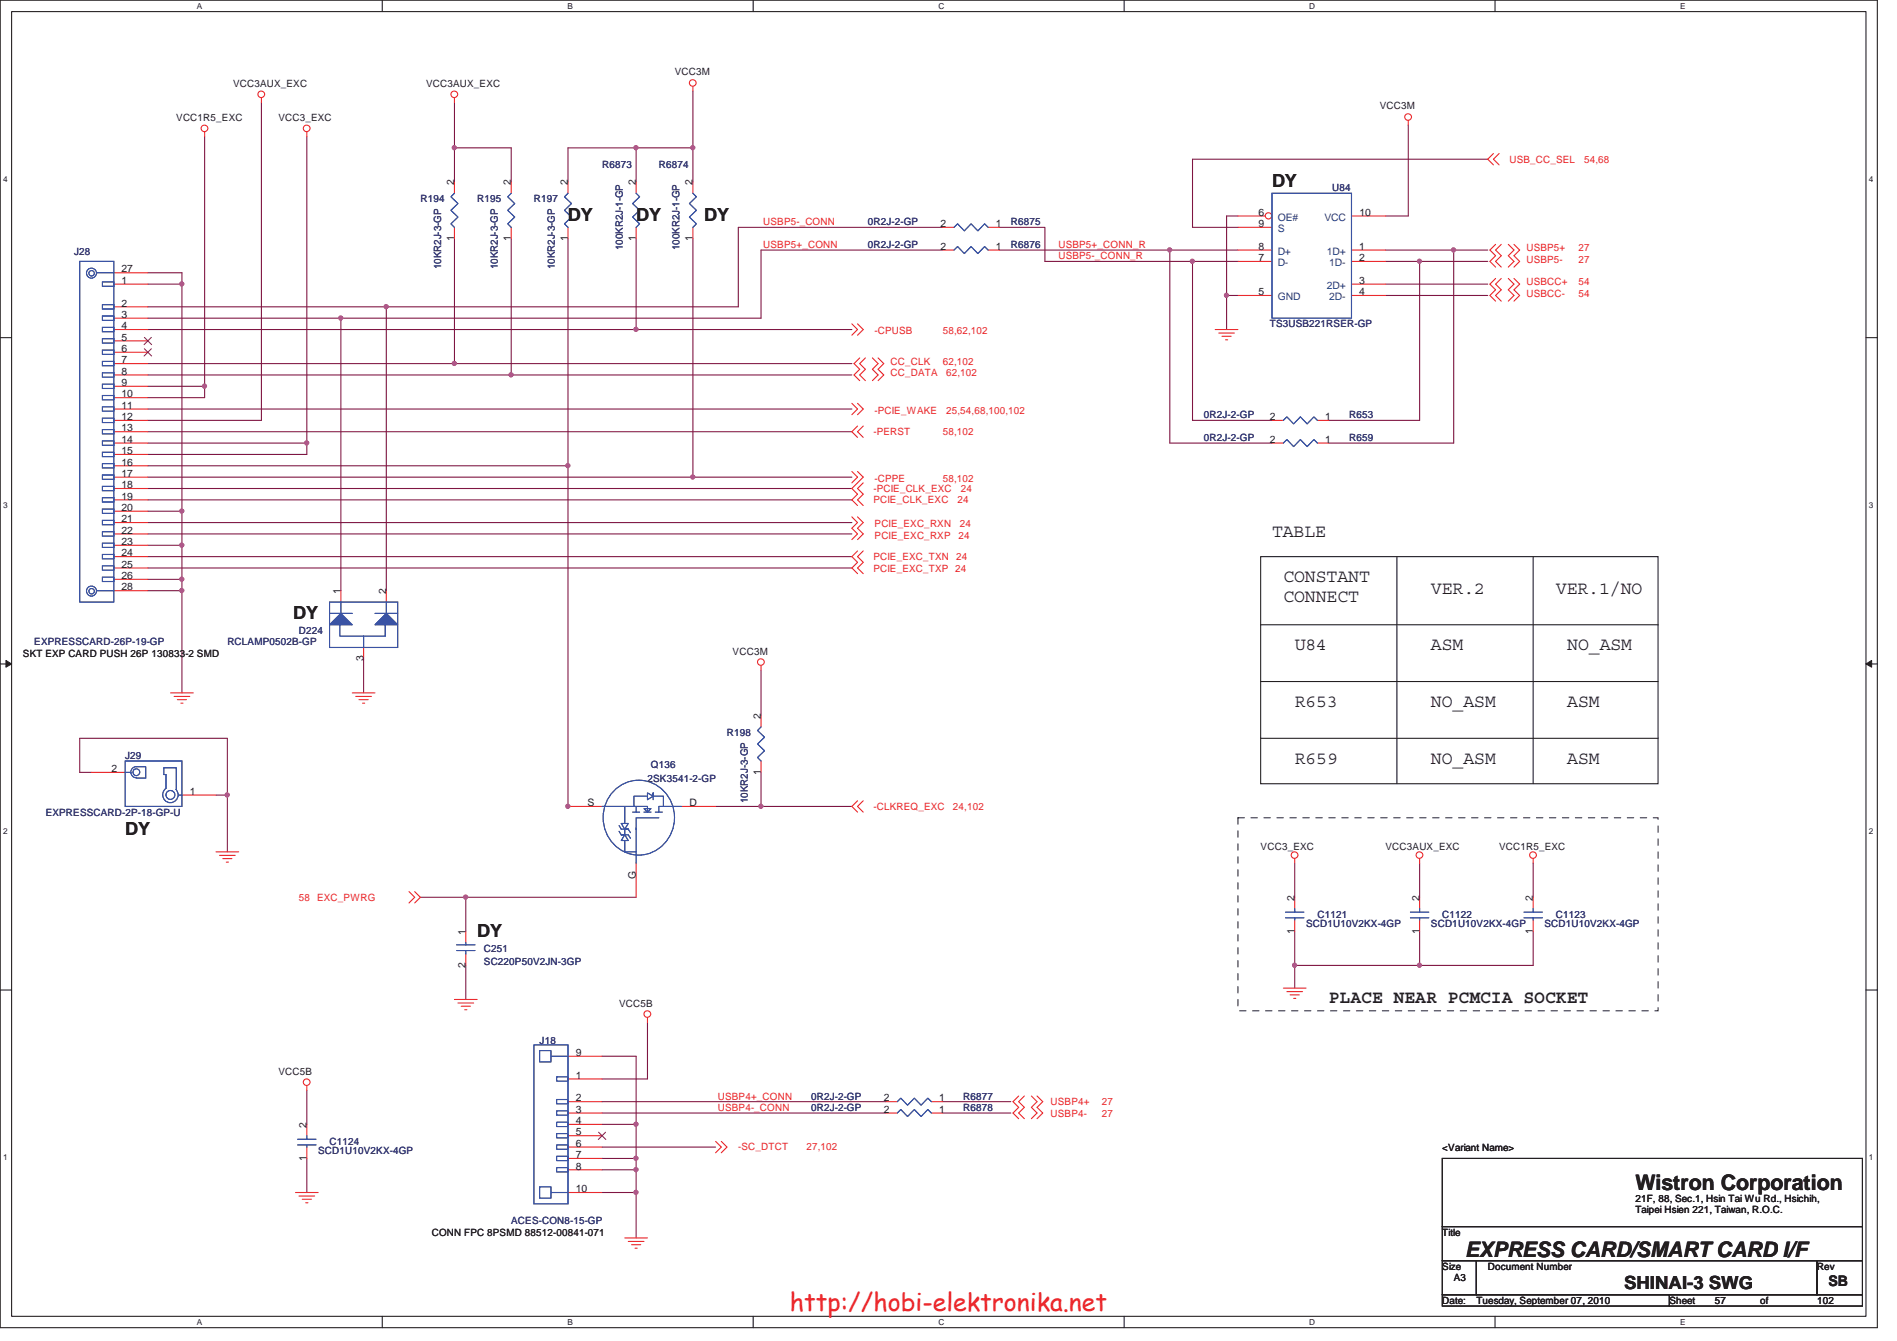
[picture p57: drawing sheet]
<svg xmlns="http://www.w3.org/2000/svg" width="297mm" height="210mm" viewBox="0 0 297 210" stroke-linecap="round" stroke-linejoin="round" font-family="sans-serif">
<defs><g id="words">
<text font-size="3.9" fill="#ed2024" x="123.7" y="205.2">http://hobi-elektronika.net</text>
<g font-size="3.3" fill="#231f20">
<text x="256.1" y="186.3">Wistron Corporation</text>
<text x="229.4" y="196.9">EXPRESS CARD/SMART CARD I/F</text>
</g>
<g font-size="2.8" fill="#231f20">
<text x="199.2" y="29.3">DY</text>
<text x="88.9" y="34.7">DY</text>
<text x="99.6" y="34.7">DY</text>
<text x="110.3" y="34.7">DY</text>
<text x="199.2" y="84.1">TABLE</text>
<text x="201" y="91.2">CONSTANT</text>
<text x="201" y="94.2">CONNECT</text>
<text x="224.1" y="93">VER.2</text>
<text x="243.6" y="93">VER.1/NO</text>
<text x="45.9" y="96.9">DY</text>
<text x="202.7" y="101.9">U84</text>
<text x="224.1" y="101.8">ASM</text>
<text x="245.4" y="101.8">NO_ASM</text>
<text x="202.7" y="110.7">R653</text>
<text x="224.1" y="110.7">NO_ASM</text>
<text x="245.4" y="110.7">ASM</text>
<text x="202.7" y="119.6">R659</text>
<text x="224.1" y="119.6">NO_ASM</text>
<text x="245.4" y="119.6">ASM</text>
<text x="19.6" y="130.7">DY</text>
<text x="74.7" y="146.7">DY</text>
<text x="208.1" y="157.1">PLACE NEAR PCMCIA SOCKET</text>
<text x="254.3" y="201.8">SHINAI-3 SWG</text>
</g>
<text font-size="2.3" fill="#231f20" x="286.3" y="201.3">SB</text>
<g font-size="1.6" fill="#231f20">
<text x="105.7" y="11.8">VCC3M</text>
<text x="36.5" y="13.6">VCC3AUX_EXC</text>
<text x="66.7" y="13.6">VCC3AUX_EXC</text>
<text x="216.1" y="17.1">VCC3M</text>
<text x="27.6" y="18.9">VCC1R5_EXC</text>
<text x="43.6" y="18.9">VCC3_EXC</text>
<text x="71.1" y="29" transform="rotate(-90 71.1 29)">2</text>
<text x="80" y="29" transform="rotate(-90 80 29)">2</text>
<text x="88.9" y="29" transform="rotate(-90 88.9 29)">2</text>
<text x="99.6" y="29" transform="rotate(-90 99.6 29)">2</text>
<text x="108.5" y="29" transform="rotate(-90 108.5 29)">2</text>
<text x="147.3" y="35.6">2</text>
<text x="156" y="35.6">1</text>
<text x="197.1" y="33.8">6</text>
<text x="197.1" y="35.6">9</text>
<text x="212.8" y="33.8">10</text>
<text x="71.1" y="37.7" transform="rotate(-90 71.1 37.7)">1</text>
<text x="80" y="37.7" transform="rotate(-90 80 37.7)">1</text>
<text x="88.9" y="37.7" transform="rotate(-90 88.9 37.7)">1</text>
<text x="99.6" y="37.7" transform="rotate(-90 99.6 37.7)">1</text>
<text x="108.5" y="37.7" transform="rotate(-90 108.5 37.7)">1</text>
<text x="147.3" y="39.1">2</text>
<text x="156" y="39.1">1</text>
<text x="197.1" y="40.9">7</text>
<text x="197.1" y="39.1">8</text>
<text x="212.8" y="40.9">2</text>
<text x="212.8" y="39.1">1</text>
<text x="19" y="44.4">1</text>
<text x="19" y="42.7">27</text>
<text x="197.1" y="46.2">5</text>
<text x="212.8" y="46.2">4</text>
<text x="212.8" y="44.4">3</text>
<text x="19" y="48">2</text>
<text x="19" y="49.8">3</text>
<text x="19" y="51.6">4</text>
<text x="19" y="53.3">5</text>
<text x="19" y="55.1">6</text>
<text x="19" y="56.9">7</text>
<text x="19" y="58.7">8</text>
<text x="19" y="60.4">9</text>
<text x="19" y="62.2">10</text>
<text x="19" y="64">11</text>
<text x="19" y="65.8">12</text>
<text x="198.8" y="65.8">2</text>
<text x="207.5" y="65.8">1</text>
<text x="19" y="67.6">13</text>
<text x="19" y="69.3">14</text>
<text x="19" y="71.1">15</text>
<text x="198.8" y="69.3">2</text>
<text x="207.5" y="69.3">1</text>
<text x="19" y="72.9">16</text>
<text x="19" y="74.7">17</text>
<text x="19" y="76.5">18</text>
<text x="19" y="78.2">19</text>
<text x="19" y="80">20</text>
<text x="19" y="81.8">21</text>
<text x="19" y="83.6">22</text>
<text x="19" y="85.3">23</text>
<text x="19" y="87.1">24</text>
<text x="19" y="88.9">25</text>
<text x="19" y="90.7">26</text>
<text x="19" y="92.5">28</text>
<text x="53.3" y="93" transform="rotate(-90 53.3 93)">1</text>
<text x="60.4" y="93" transform="rotate(-90 60.4 93)">2</text>
<text x="3.6" y="102.8">SKT EXP CARD PUSH 26P 130833-2 SMD</text>
<text x="56.9" y="103.5" transform="rotate(-90 56.9 103.5)">3</text>
<text x="114.7" y="102.5">VCC3M</text>
<text x="119.1" y="112.6" transform="rotate(-90 119.1 112.6)">2</text>
<text x="17.5" y="120.9">2</text>
<text x="29.7" y="124.5">1</text>
<text x="119.1" y="121.3" transform="rotate(-90 119.1 121.3)">1</text>
<text x="92" y="126.2">S</text>
<text x="107.9" y="126.2">D</text>
<text x="99.6" y="137.7" transform="rotate(-90 99.6 137.7)">G</text>
<text x="197.4" y="133.1">VCC3_EXC</text>
<text x="217" y="133.1">VCC3AUX_EXC</text>
<text x="234.7" y="133.1">VCC1R5_EXC</text>
<text x="202.7" y="141.1" transform="rotate(-90 202.7 141.1)">2</text>
<text x="222.2" y="141.1" transform="rotate(-90 222.2 141.1)">2</text>
<text x="240" y="141.1" transform="rotate(-90 240 141.1)">2</text>
<text x="72.9" y="146.4" transform="rotate(-90 72.9 146.4)">1</text>
<text x="202.7" y="146.2" transform="rotate(-90 202.7 146.2)">1</text>
<text x="222.2" y="146.2" transform="rotate(-90 222.2 146.2)">1</text>
<text x="240" y="146.2" transform="rotate(-90 240 146.2)">1</text>
<text x="72.9" y="151.5" transform="rotate(-90 72.9 151.5)">2</text>
<text x="96.9" y="157.6">VCC5B</text>
<text x="90.2" y="165.4">9</text>
<text x="43.6" y="168.3">VCC5B</text>
<text x="90.2" y="168.9">1</text>
<text x="90.2" y="172.5">2</text>
<text x="138.4" y="172.5">2</text>
<text x="147.1" y="172.5">1</text>
<text x="48" y="176.6" transform="rotate(-90 48 176.6)">2</text>
<text x="90.2" y="174.2">3</text>
<text x="90.2" y="176">4</text>
<text x="90.2" y="177.8">5</text>
<text x="90.2" y="179.6">6</text>
<text x="138.4" y="174.2">2</text>
<text x="147.1" y="174.2">1</text>
<text x="48" y="181.7" transform="rotate(-90 48 181.7)">1</text>
<text x="90.2" y="181.4">7</text>
<text x="90.2" y="183.1">8</text>
<text x="225.8" y="180.2">&lt;Variant Name&gt;</text>
<text x="90.2" y="186.7">10</text>
<text x="256.1" y="188.2">21F, 88, Sec.1, Hsin Tai Wu Rd., Hsichih,</text>
<text x="256.1" y="190">Taipei Hsien 221, Taiwan, R.O.C.</text>
<text x="67.6" y="193.5">CONN FPC 8PSMD 88512-00841-071</text>
<text x="225.8" y="193.5">Title</text>
<text x="225.8" y="198.8">Size</text>
<text x="227.6" y="200.6">A3</text>
<text x="233" y="198.8">Document Number</text>
<text x="284.5" y="198.8">Rev</text>
<text x="225.8" y="204.2">Date:</text>
<text x="231.2" y="204.2">Tuesday, September 07, 2010</text>
<text x="261.4" y="204.2">Sheet</text>
<text x="268.5" y="204.2">57</text>
<text x="275.6" y="204.2">of</text>
<text x="284.5" y="204.2">102</text>
</g>
<g font-size="1.6" fill="#2d2d72">
<text x="94.3" y="26.4">R6873</text>
<text x="103.2" y="26.4">R6874</text>
<text x="208.6" y="29.9">U84</text>
<text x="65.8" y="31.7">R194</text>
<text x="74.7" y="31.7">R195</text>
<text x="83.6" y="31.7">R197</text>
<text x="135.9" y="35.3">0R2J-2-GP</text>
<text x="158.3" y="35.3">R6875</text>
<text x="11.6" y="39.9">J28</text>
<text x="97.5" y="39.2" transform="rotate(-90 97.5 39.2)">100KR2J-1-GP</text>
<text x="106.4" y="39.2" transform="rotate(-90 106.4 39.2)">100KR2J-1-GP</text>
<text x="135.9" y="38.8">0R2J-2-GP</text>
<text x="158.3" y="38.8">R6876</text>
<text x="69.1" y="42.2" transform="rotate(-90 69.1 42.2)">10KR2J-3-GP</text>
<text x="78" y="42.2" transform="rotate(-90 78 42.2)">10KR2J-3-GP</text>
<text x="86.9" y="42.2" transform="rotate(-90 86.9 42.2)">10KR2J-3-GP</text>
<text x="198.8" y="51.3">TS3USB221RSER-GP</text>
<text x="188.5" y="65.5">0R2J-2-GP</text>
<text x="211.3" y="65.5">R653</text>
<text x="188.5" y="69">0R2J-2-GP</text>
<text x="211.3" y="69">R659</text>
<text x="5.4" y="101">EXPRESSCARD-26P-19-GP</text>
<text x="35.6" y="101">RCLAMP0502B-GP</text>
<text x="46.8" y="99.3">D224</text>
<text x="19.6" y="118.8">J29</text>
<text x="113.8" y="115.3">R198</text>
<text x="101.4" y="122.4">2SK3541-2-GP</text>
<text x="101.9" y="120.3">Q136</text>
<text x="117.1" y="125.7" transform="rotate(-90 117.1 125.7)">10KR2J-3-GP</text>
<text x="7.2" y="127.7">EXPRESSCARD-2P-18-GP-U</text>
<text x="206.3" y="143.7">C1121</text>
<text x="225.8" y="143.7">C1122</text>
<text x="243.6" y="143.7">C1123</text>
<text x="75.8" y="149.1">C251</text>
<text x="204.5" y="145.2">SCD1U10V2KX-4GP</text>
<text x="224.1" y="145.2">SCD1U10V2KX-4GP</text>
<text x="241.8" y="145.2">SCD1U10V2KX-4GP</text>
<text x="75.8" y="151.2">SC220P50V2JN-3GP</text>
<text x="84.5" y="163.4">J18</text>
<text x="127" y="173.9">0R2J-2-GP</text>
<text x="127" y="172.2">0R2J-2-GP</text>
<text x="150.8" y="173.9">R6878</text>
<text x="150.8" y="172.2">R6877</text>
<text x="51.6" y="179.3">C1124</text>
<text x="49.8" y="180.7">SCD1U10V2KX-4GP</text>
<text x="80" y="191.7">ACES-CON8-15-GP</text>
</g>
<g font-size="1.6" fill="#ec2426">
<text x="236.3" y="25.5">USB_CC_SEL</text>
<text x="248.1" y="25.5">54,68</text>
<text x="119.5" y="35.3">USBP5-_CONN</text>
<text x="119.5" y="38.8">USBP5+_CONN</text>
<text x="165.7" y="40.6">USBP5-_CONN_R</text>
<text x="165.7" y="38.8">USBP5+_CONN_R</text>
<text x="239" y="39.4">USBP5+</text>
<text x="239" y="41.1">USBP5-</text>
<text x="247.2" y="39.4">27</text>
<text x="247.2" y="41.1">27</text>
<text x="239" y="44.7">USBCC+</text>
<text x="239" y="46.5">USBCC-</text>
<text x="247.2" y="44.7">54</text>
<text x="247.2" y="46.5">54</text>
<text x="136.9" y="52.3">-CPUSB</text>
<text x="147.6" y="52.3">58,62,102</text>
<text x="139.4" y="58.9">CC_DATA</text>
<text x="139.4" y="57.1">CC_CLK</text>
<text x="147.6" y="57.1">62,102</text>
<text x="148.2" y="58.9">62,102</text>
<text x="136.9" y="64.8">-PCIE_WAKE</text>
<text x="148.2" y="64.8">25,54,68,100,102</text>
<text x="136.8" y="68.2">-PERST</text>
<text x="147.6" y="68.2">58,102</text>
<text x="136.8" y="77">-PCIE_CLK_EXC</text>
<text x="136.9" y="75.4">-CPPE</text>
<text x="147.6" y="75.4">58,102</text>
<text x="150.4" y="77">24</text>
<text x="136.8" y="78.8">PCIE_CLK_EXC</text>
<text x="136.9" y="82.5">PCIE_EXC_RXN</text>
<text x="149.9" y="78.8">24</text>
<text x="150.3" y="82.5">24</text>
<text x="136.8" y="87.7">PCIE_EXC_TXN</text>
<text x="136.8" y="89.5">PCIE_EXC_TXP 24</text>
<text x="136.9" y="84.3">PCIE_EXC_RXP</text>
<text x="149.7" y="87.7">24</text>
<text x="150.1" y="84.3">24</text>
<text x="136.8" y="126.8">-CLKREQ_EXC</text>
<text x="149.2" y="126.8">24,102</text>
<text x="46.8" y="141.1">58 EXC_PWRG</text>
<text x="112.4" y="172.2">USBP4+_CONN</text>
<text x="112.4" y="173.9">USBP4-_CONN</text>
<text x="164.5" y="173.1">USBP4+</text>
<text x="172.5" y="173.1">27</text>
<text x="115.6" y="180">-SC_DTCT</text>
<text x="126.3" y="180">27,102</text>
<text x="164.5" y="174.8">USBP4-</text>
<text x="172.5" y="174.8">27</text>
</g>
<g font-size="1.6" fill="#1d437e">
<text x="200.1" y="34.5">OE#</text>
<text x="207.4" y="34.5">VCC</text>
<text x="200.1" y="41.7">D-</text>
<text x="200.1" y="39.9">D+</text>
<text x="200.1" y="36.3">S</text>
<text x="207.8" y="39.9">1D+</text>
<text x="208.1" y="41.7">1D-</text>
<text x="200.1" y="47">GND</text>
<text x="207.8" y="45.2">2D+</text>
<text x="208.1" y="47">2D-</text>
</g>
<g font-size="1.3" fill="#231f20">
<text x="30.8" y="1.4">A</text>
<text x="88.9" y="1.4">B</text>
<text x="146.9" y="1.4">C</text>
<text x="205" y="1.4">D</text>
<text x="263.1" y="1.4">E</text>
<text x=".5" y="28.5">4</text>
<text x="292.6" y="28.5">4</text>
<text x=".5" y="79.5">3</text>
<text x="292.6" y="79.5">3</text>
<text x=".5" y="130.6">2</text>
<text x="292.6" y="130.6">2</text>
<text x=".5" y="181.7">1</text>
<text x="292.6" y="181.7">1</text>
<text x="30.8" y="207.4">A</text>
<text x="88.9" y="207.4">B</text>
<text x="146.9" y="207.4">C</text>
<text x="205" y="207.4">D</text>
<text x="263.1" y="207.4">E</text>
</g>
</g></defs>
<path d="M0 0h294v207.9h-294zM1.8 1.8h290.4v204.3h-290.4z" fill="none" stroke="#231f20" stroke-width=".17"/>
<g fill="#fff">
<path d="M30.8 .2h.8v1.4h-.8z"/>
<path d="M30.8 206.3h.8v1.4h-.8z"/>
</g>
<path d="M59.9 0v1.8M59.9 206.1v1.8" fill="none" stroke="#231f20" stroke-width=".17"/>
<g fill="#fff">
<path d="M88.9 .2h.8v1.4h-.8z"/>
<path d="M88.9 206.3h.8v1.4h-.8z"/>
</g>
<path d="M117.9 0v1.8M117.9 206.1v1.8" fill="none" stroke="#231f20" stroke-width=".17"/>
<g fill="#fff">
<path d="M146.9 .2h.9v1.4h-.9z"/>
<path d="M146.9 206.3h.9v1.4h-.9z"/>
</g>
<path d="M176 0v1.8M176 206.1v1.8" fill="none" stroke="#231f20" stroke-width=".17"/>
<g fill="#fff">
<path d="M205 .2h.9v1.4h-.9z"/>
<path d="M205 206.3h.9v1.4h-.9z"/>
</g>
<path d="M234.1 0v1.8M234.1 206.1v1.8" fill="none" stroke="#231f20" stroke-width=".17"/>
<g fill="#fff">
<path d="M263.1 .2h.8v1.4h-.8z"/>
<path d="M263.1 206.3h.8v1.4h-.8z"/>
<path d="M.5 27.3h.7v1.4h-.7z"/>
<path d="M292.6 27.3h.7v1.4h-.7z"/>
<path d="M.5 78.4h.7v1.4h-.7z"/>
<path d="M292.6 78.4h.7v1.4h-.7z"/>
</g>
<path d="M0 52.9h1.8M292.2 52.9h1.8" fill="none" stroke="#231f20" stroke-width=".17"/>
<g fill="#fff">
<path d="M.5 129.5h.7v1.4h-.7z"/>
<path d="M292.6 129.5h.7v1.4h-.7z"/>
</g>
<path d="M0 104h1.8M292.2 104h1.8" fill="none" stroke="#231f20" stroke-width=".17"/>
<path d="M.9 103.4l.9 .6-.9 .5z" fill="#231f20"/>
<path d="M.9 103.4l.9 .6-.9 .5z" fill="none" stroke="#231f20" stroke-width=".16"/>
<path d="M292.2 104l.9-.6v1.1z" fill="#231f20"/>
<path d="M292.2 104l.9-.6v1.1z" fill="none" stroke="#231f20" stroke-width=".16"/>
<g fill="#fff">
<path d="M.5 180.5h.7v1.4h-.7z"/>
<path d="M292.6 180.5h.7v1.4h-.7z"/>
</g>
<path d="M0 155h1.8M292.2 155h1.8" fill="none" stroke="#231f20" stroke-width=".17"/>
<path d="M23.2 44.5h5.3v35.5" fill="none" stroke="#7f1542" stroke-width=".17"/>
<circle cx="28.5" cy="44.5" r=".32" fill="#b8529f"/>
<circle cx="28.5" cy="44.5" r=".32" fill="none" stroke="#b8529f" stroke-width=".17"/>
<path d="M23.2 80h5.3v5.4" fill="none" stroke="#7f1542" stroke-width=".17"/>
<circle cx="28.5" cy="80" r=".32" fill="#b8529f"/>
<circle cx="28.5" cy="80" r=".32" fill="none" stroke="#b8529f" stroke-width=".17"/>
<path d="M23.2 85.4h5.3M28.5 92.5v16" fill="none" stroke="#7f1542" stroke-width=".17"/>
<circle cx="28.5" cy="92.5" r=".32" fill="#b8529f"/>
<circle cx="28.5" cy="92.5" r=".32" fill="none" stroke="#b8529f" stroke-width=".17"/>
<path d="M28.5 85.4v5.3h-5.3" fill="none" stroke="#7f1542" stroke-width=".17"/>
<circle cx="28.5" cy="85.4" r=".32" fill="#b8529f"/>
<circle cx="28.5" cy="85.4" r=".32" fill="none" stroke="#b8529f" stroke-width=".17"/>
<path d="M32 60.5v1.8h-8.8" fill="none" stroke="#7f1542" stroke-width=".17"/>
<circle cx="32" cy="60.5" r=".32" fill="#b8529f"/>
<circle cx="32" cy="60.5" r=".32" fill="none" stroke="#b8529f" stroke-width=".17"/>
<path d="M40.9 16v49.8M48 69.4v1.8" fill="none" stroke="#7f1542" stroke-width=".17"/>
<circle cx="48" cy="69.4" r=".32" fill="#b8529f"/>
<circle cx="48" cy="69.4" r=".32" fill="none" stroke="#b8529f" stroke-width=".17"/>
<path d="M71.2 37.4v19.5h62.2M23.2 65.8h17.7M23.2 71.2h24.8" fill="none" stroke="#7f1542" stroke-width=".17"/>
<circle cx="71.1" cy="56.9" r=".32" fill="#b8529f"/>
<circle cx="71.1" cy="56.9" r=".32" fill="none" stroke="#b8529f" stroke-width=".17"/>
<path d="M88.9 72.9v53.4" fill="none" stroke="#7f1542" stroke-width=".17"/>
<circle cx="88.9" cy="126.3" r=".32" fill="#b8529f"/>
<circle cx="88.9" cy="126.3" r=".32" fill="none" stroke="#b8529f" stroke-width=".17"/>
<circle cx="88.9" cy="72.9" r=".32" fill="#b8529f"/>
<circle cx="88.9" cy="72.9" r=".32" fill="none" stroke="#b8529f" stroke-width=".17"/>
<path d="M23.2 51.6h76.4M23.2 72.9h65.7" fill="none" stroke="#7f1542" stroke-width=".17"/>
<circle cx="99.6" cy="51.6" r=".32" fill="#b8529f"/>
<circle cx="99.6" cy="51.6" r=".32" fill="none" stroke="#b8529f" stroke-width=".17"/>
<path d="M99.6 37.4v14.2M108.5 37.4v37.3h-85.3" fill="none" stroke="#7f1542" stroke-width=".17"/>
<circle cx="108.5" cy="74.7" r=".32" fill="#b8529f"/>
<circle cx="108.5" cy="74.7" r=".32" fill="none" stroke="#b8529f" stroke-width=".17"/>
<path d="M71.2 23.2v5.3" fill="none" stroke="#7f1542" stroke-width=".17"/>
<circle cx="71.1" cy="23.1" r=".32" fill="#b8529f"/>
<circle cx="71.1" cy="23.1" r=".32" fill="none" stroke="#b8529f" stroke-width=".17"/>
<path d="M71.2 16v7.2h8.8v5.3M108.5 23.2v5.3" fill="none" stroke="#7f1542" stroke-width=".17"/>
<circle cx="108.5" cy="23.1" r=".32" fill="#b8529f"/>
<circle cx="108.5" cy="23.1" r=".32" fill="none" stroke="#b8529f" stroke-width=".17"/>
<path d="M88.9 23.2v5.3M99.6 23.2h8.9" fill="none" stroke="#7f1542" stroke-width=".17"/>
<circle cx="99.6" cy="23.1" r=".32" fill="#b8529f"/>
<circle cx="99.6" cy="23.1" r=".32" fill="none" stroke="#b8529f" stroke-width=".17"/>
<path d="M108.5 14.3v8.9M99.6 23.2v5.3M80 58.7h53.4" fill="none" stroke="#7f1542" stroke-width=".17"/>
<circle cx="80" cy="58.7" r=".32" fill="#b8529f"/>
<circle cx="80" cy="58.7" r=".32" fill="none" stroke="#b8529f" stroke-width=".17"/>
<path d="M23.2 42.7h5.3v1.8M23.2 64h110.2M23.2 67.6h110.2M23.2 76.5h110.2M23.2 78.3h110.2M108.5 74.7h24.9M23.2 83.6h110.2M23.2 81.8h110.2M23.2 88.9h110.2M23.2 87.2h110.2M28.5 90.7v1.8h-5.3" fill="none" stroke="#7f1542" stroke-width=".17"/>
<circle cx="28.5" cy="90.7" r=".32" fill="#b8529f"/>
<circle cx="28.5" cy="90.7" r=".32" fill="none" stroke="#b8529f" stroke-width=".17"/>
<path d="M32 21.4v39.1h-8.8M48 21.4v48h-24.8M80 37.4v21.3M23.2 48h37.3M23.2 56.9h48M53.4 49.8h65.8" fill="none" stroke="#7f1542" stroke-width=".17"/>
<circle cx="53.4" cy="49.8" r=".32" fill="#b8529f"/>
<circle cx="53.4" cy="49.8" r=".32" fill="none" stroke="#b8529f" stroke-width=".17"/>
<path d="M23.2 49.8h30.2v42.7M60.5 48v44.5" fill="none" stroke="#7f1542" stroke-width=".17"/>
<circle cx="60.5" cy="48" r=".32" fill="#b8529f"/>
<circle cx="60.5" cy="48" r=".32" fill="none" stroke="#b8529f" stroke-width=".17"/>
<path d="M60.5 48h55.1M56.9 103.2v5.3M72.9 140.5h26.7" fill="none" stroke="#7f1542" stroke-width=".17"/>
<circle cx="72.9" cy="140.5" r=".32" fill="#b8529f"/>
<circle cx="72.9" cy="140.5" r=".32" fill="none" stroke="#b8529f" stroke-width=".17"/>
<path d="M119.2 126.3h14.2" fill="none" stroke="#7f1542" stroke-width=".17"/>
<circle cx="119.1" cy="126.3" r=".32" fill="#b8529f"/>
<circle cx="119.1" cy="126.3" r=".32" fill="none" stroke="#b8529f" stroke-width=".17"/>
<path d="M119.2 104.9v7.2M119.2 120.9v5.4h-7.1M202.7 135.2v5.3M222.3 135.2v5.3M240.1 135.2v5.3M202.7 145.8v5.4h19.6v-5.4" fill="none" stroke="#7f1542" stroke-width=".17"/>
<circle cx="222.3" cy="151.1" r=".32" fill="#b8529f"/>
<circle cx="222.3" cy="151.1" r=".32" fill="none" stroke="#b8529f" stroke-width=".17"/>
<circle cx="202.7" cy="151.1" r=".32" fill="#b8529f"/>
<circle cx="202.7" cy="151.1" r=".32" fill="none" stroke="#b8529f" stroke-width=".17"/>
<g fill="none" stroke="#7f1542" stroke-width=".17">
<path d="M88.9 23.2h10.7M88.9 37.4v35.5M147.6 39.2h-28.4v10.6M147.6 35.6h-32v12.4M156.5 35.6h7.1v5.3M183.2 39.2h10.6M217 33.8h3.5M23.2 58.7h56.8M99.6 51.6h33.8M186.7 40.9h7.1M222.3 40.9v24.9h-14.2M202.7 151.2v3.5"/>
<path d="M240.1 145.8v5.4h-17.8M48 170.7v5.4M48 181.4v5.3"/>
</g>
<circle cx="222.3" cy="40.9" r=".32" fill="#b8529f"/>
<circle cx="222.3" cy="40.9" r=".32" fill="none" stroke="#b8529f" stroke-width=".17"/>
<path d="M220.5 19.6v14.2M186.7 35.6h7.1M192.1 46.3v5.3M217 46.3h16M217 44.5h16M217 40.9h5.3M186.7 65.8h12.5" fill="none" stroke="#7f1542" stroke-width=".17"/>
<circle cx="192" cy="46.2" r=".32" fill="#b8529f"/>
<circle cx="192" cy="46.2" r=".32" fill="none" stroke="#b8529f" stroke-width=".17"/>
<path d="M186.7 24.9v10.7M193.8 33.8h-1.7v12.5h1.7M233 39.2h-5.4v30.2h-19.5M183.2 69.4h16" fill="none" stroke="#7f1542" stroke-width=".17"/>
<circle cx="227.6" cy="39.1" r=".32" fill="#b8529f"/>
<circle cx="227.6" cy="39.1" r=".32" fill="none" stroke="#b8529f" stroke-width=".17"/>
<path d="M186.7 24.9h46.3M217 39.2h10.6M186.7 40.9v24.9M222.3 40.9h10.7" fill="none" stroke="#7f1542" stroke-width=".17"/>
<circle cx="186.7" cy="40.9" r=".32" fill="#b8529f"/>
<circle cx="186.7" cy="40.9" r=".32" fill="none" stroke="#b8529f" stroke-width=".17"/>
<path d="M183.2 39.2v30.2M163.6 40.9h23.1" fill="none" stroke="#7f1542" stroke-width=".17"/>
<circle cx="183.1" cy="39.1" r=".32" fill="#b8529f"/>
<circle cx="183.1" cy="39.1" r=".32" fill="none" stroke="#b8529f" stroke-width=".17"/>
<path d="M156.5 39.2h26.7M94.3 181.4h5.3v1.8" fill="none" stroke="#7f1542" stroke-width=".17"/>
<circle cx="99.6" cy="183.1" r=".32" fill="#b8529f"/>
<circle cx="99.6" cy="183.1" r=".32" fill="none" stroke="#b8529f" stroke-width=".17"/>
<path d="M101.4 160.1v8.8M94.3 183.2h5.3v3.5M94.3 186.7h5.3M99.6 186.7v7.1" fill="none" stroke="#7f1542" stroke-width=".17"/>
<circle cx="99.6" cy="186.7" r=".32" fill="#b8529f"/>
<circle cx="99.6" cy="186.7" r=".32" fill="none" stroke="#b8529f" stroke-width=".17"/>
<path d="M94.3 165.4h5.3v10.7M94.3 179.6h17.8M94.3 172.5h44.4M94.3 174.3h44.4M147.6 172.5h10.7M147.6 174.3h10.7" fill="none" stroke="#7f1542" stroke-width=".17"/>
<circle cx="99.6" cy="176" r=".32" fill="#b8529f"/>
<circle cx="99.6" cy="176" r=".32" fill="none" stroke="#b8529f" stroke-width=".17"/>
<path d="M94.3 176.1h5.3v5.3M94.3 168.9h7.1" fill="none" stroke="#7f1542" stroke-width=".17"/>
<circle cx="99.6" cy="181.4" r=".32" fill="#b8529f"/>
<circle cx="99.6" cy="181.4" r=".32" fill="none" stroke="#b8529f" stroke-width=".17"/>
<path d="M14.3 120.9h-1.8v-5.3h23.1v8.9M33.8 124.5h1.8v8.9M65.8 140.5h7.1v5.3M72.9 151.2v5.3" fill="none" stroke="#7f1542" stroke-width=".17"/>
<circle cx="35.6" cy="124.5" r=".32" fill="#b8529f"/>
<circle cx="35.6" cy="124.5" r=".32" fill="none" stroke="#b8529f" stroke-width=".17"/>
<g fill="none" stroke="#ec2426" stroke-width=".17">
<path d="M40.9 15.3v.7M71.2 15.3v.7M108.5 13.5v.8M220.5 18.9v.7M32 20.7v.7M48 20.7v.7M88.9 28.5v1.8M88.9 35.6v1.8M99.6 28.5v1.8M99.6 35.6v1.8M211.6 39.2h5.4M233.8 24l-.8 .9 .8 .9"/>
<path d="M234.2 38.3l-.9 .9 .9 .8-.9 .9 .9 .9M234.7 24l-.9 .9 .9 .9M235.1 38.3l-.9 .9 .9 .8-.9 .9 .9 .9M236.2 38.3l.9 .9-.9 .8 .9 .9-.9 .9M237.1 38.3l.9 .9-.9 .8 .9 .9-.9 .9M133.4 50.7l.9 .9-.9 .9M134.3 50.7l.9 .9-.9 .9M134.6 56l-.9 .9 .9 .9-.9 .9 .9 .9M135.5 56l-.9 .9 .9 .9-.9 .9 .9 .9M136.6 56l.9 .9-.9 .9 .9 .9-.9 .9M137.5 56l.9 .9-.9 .9 .9 .9-.9 .9M190.3 51.6h3.5"/>
<path d="M190.8 52.2h2.5M191.3 52.7h1.5M191.9 53.2h.3M193.8 46.3h5.4M211.6 40.9h5.4M211.6 44.5h5.4M211.6 46.3h5.4M234.2 43.6l-.9 .9 .9 .9-.9 .9 .9 .9M235.1 43.6l-.9 .9 .9 .9-.9 .9 .9 .9M236.2 43.6l.9 .9-.9 .9 .9 .9-.9 .9M237.1 43.6l.9 .9-.9 .9 .9 .9-.9 .9M133.4 63.2l.9 .8-.9 .9"/>
<path d="M133.4 73.8l.9 .9-.9 .9M134.3 66.7l-.9 .9 .9 .9M134.3 63.2l.9 .8-.9 .9M134.3 73.8l.9 .9-1.8 1.8 .9 .9-.9 .9 .9 .9M135.2 66.7l-.9 .9 .9 .9M135.2 75.6l-.9 .9 .9 .9-.9 .9 .9 .9M133.4 80.9l.9 .9-.9 .9 .9 .9-.9 .9M134.3 86.3l-.9 .9 .9 .8-.9 .9 .9 .9M134.3 80.9l.9 .9-.9 .9 .9 .9-.9 .9M135.2 86.3l-.9 .9 .9 .8-.9 .9 .9 .9M26.7 108.5h3.6M27.3 109h2.4"/>
<path d="M27.8 109.6h1.4M28.3 110.1h.4M55.2 108.5h3.5M55.7 109h2.5M56.2 109.6h1.5M56.8 110.1h.3M119.2 104.2v.7M33.8 133.4h3.6M34.4 133.9h2.4M34.9 134.4h1.4M35.4 135h.4M64 139.6l.9 .9-.9 .9"/>
<path d="M64.9 139.6l.9 .9-.9 .9M134.3 125.4l-.9 .9 .9 .9M135.2 125.4l-.9 .9 .9 .9M202.7 134.4v.8M222.3 134.4v.8M240.1 134.4v.8M71.2 156.5h3.5M71.7 157.1h2.5M72.2 157.6h1.5M72.8 158.1h.3M101.4 159.3v.8M201 154.7h3.5"/>
<path d="M201.5 155.3h2.5M202 155.8h1.5M202.6 156.3h.3M222.3 140.5v1.8M222.3 144.1v1.7M48 170v.7M48 176.1v1.7M48 179.6v1.8M112.1 178.7l.8 .9-.8 .9M112.9 178.7l.9 .9-.9 .9M138.7 174.3h1.8M145.8 174.3h1.8"/>
<path d="M159.5 171.6l-.9 .9 .9 .9-.9 .9 .9 .9M160.4 171.6l-.9 .9 .9 .9-.9 .9 .9 .9M161.5 171.6l.9 .9-.9 .9 .9 .9-.9 .9M162.4 171.6l.9 .9-.9 .9 .9 .9-.9 .9M46.3 186.7h3.5M46.8 187.3h2.5M47.3 187.8h1.5M47.9 188.3h.3M97.8 193.8h3.6M98.4 194.4h2.4M98.9 194.9h1.4M99.4 195.4h.4"/>
<circle cx="40.9" cy="14.8" r=".52"/>
<circle cx="71.1" cy="14.8" r=".52"/>
<circle cx="108.5" cy="13" r=".52"/>
<circle cx="220.5" cy="18.3" r=".52"/>
<circle cx="32" cy="20.1" r=".52"/>
<circle cx="48" cy="20.1" r=".52"/>
<circle cx="119.1" cy="103.7" r=".52"/>
<circle cx="202.7" cy="133.9" r=".52"/>
<circle cx="222.3" cy="133.9" r=".52"/>
<circle cx="240.1" cy="133.9" r=".52"/>
<circle cx="101.4" cy="158.8" r=".52"/>
<circle cx="48" cy="169.5" r=".52"/>
</g>
<g fill="none" stroke="#231f20" stroke-width=".17">
<path d="M197.4 87.2h62.2v35.5h-62.2zM197.4 97.8h62.2M218.7 87.2v35.5M240.1 87.2v35.5M197.4 106.7h62.2M197.4 115.6h62.2M225.8 181.4h65.8v10.7h-65.8zM225.8 192.1h65.8v5.3h-65.8zM225.8 197.4h5.4v5.3h-5.4zM231.2 197.4h53.3v5.3h-53.3zM284.5 197.4h7.1v5.3h-7.1zM225.8 202.7h35.6v1.8h-35.6z"/>
<path d="M261.4 202.7h30.2v1.8h-30.2z"/>
</g>
<path d="M193.8 128.1h65.8v30.2h-65.8z" fill="none" stroke="#231f20" stroke-width=".16" stroke-dasharray="1 1 1 1 1 1 1 1"/>
<path d="M88.9 30.3l-.5 .5 1.1 1.1-1.1 1 1.1 1.1-1.1 1 .5 .6M99.6 30.3l.6 .5-1.1 1.1 1.1 1-1.1 1.1 1.1 1-.6 .6M220.8 142.8h2.9M220.8 143.7h2.9M222.3 142.3v.5M222.3 143.7v.4M46.6 179.3h2.9M46.6 178.4h2.9M48 177.8v.6M48 179.3v.3M140.5 174.3l.6-.6 1 1.1 1.1-1.1 1 1.1 1.1-1.1 .5 .6" fill="none" stroke="#3a53a4" stroke-width=".17"/>
<circle cx="198.6" cy="33.8" r=".5" fill="#fff"/>
<g fill="none" stroke="#ec2426" stroke-width=".17">
<path d="M80 28.5v1.8M80 35.6v1.8M193.8 33.8h4.3M193.8 39.2h5.4M193.8 35.6h5.4M211.6 33.8h5.4M17.8 44.5h5.4M17.8 48h5.4M17.8 49.8h5.4M17.8 51.6h5.4M17.8 53.4h5.4M17.8 55.2h5.4"/>
<path d="M17.8 56.9h5.4M17.8 58.7h5.4M17.8 42.7h5.4M193.8 40.9h5.4M17.8 60.5h5.4M17.8 62.3h5.4M17.8 64h5.4M17.8 65.8h5.4M17.8 67.6h5.4M17.8 69.4h5.4M17.8 71.2h5.4M17.8 72.9h5.4"/>
<path d="M17.8 74.7h5.4M17.8 76.5h5.4M17.8 78.3h5.4M199.2 69.4h1.8M206.3 69.4h1.8M17.8 80h5.4M17.8 81.8h5.4M17.8 83.6h5.4M17.8 85.4h5.4M17.8 87.2h5.4M17.8 88.9h5.4M17.8 90.7h5.4"/>
<path d="M17.8 92.5h5.4M53.4 92.5v1.8M60.5 92.5v1.8M56.9 101.4v1.8M14.3 120.9h5.3M28.5 124.5h5.3M202.7 140.5v1.8M202.7 144.1v1.7M240.1 140.5v1.8M240.1 144.1v1.7M88.9 172.5h5.4M88.9 168.9h5.4"/>
<path d="M88.9 174.3h5.4M88.9 176.1h5.4M88.9 177.8h5.4M88.9 179.6h5.4M88.9 165.4h5.4M138.7 172.5h1.8M145.8 172.5h1.8M88.9 181.4h5.4M88.9 183.2h5.4M88.9 186.7h5.4"/>
<circle cx="198.6" cy="33.8" r=".5"/>
</g>
<g fill="none" stroke="#3a53a4" stroke-width=".17">
<path d="M80 30.3l-.5 .5 1.1 1.1-1.1 1 1.1 1.1-1.1 1 .5 .6M199.2 30.3h12.4v19.5h-12.4zM12.5 40.9h5.3v53.4h-5.3zM15.2 42.7h2.6M16 44.2h1.8v.6h-1.8zM16 47.7h1.8v.7h-1.8zM16 49.5h1.8v.7h-1.8zM16 51.3h1.8v.6h-1.8zM16 53h1.8v.7h-1.8zM16 54.8h1.8v.7h-1.8zM16 56.6h1.8v.7h-1.8zM16 58.4h1.8v.7h-1.8z"/>
<path d="M16 60.2h1.8v.6h-1.8zM16 61.9h1.8v.7h-1.8zM16 63.7h1.8v.7h-1.8zM16 65.5h1.8v.7h-1.8zM16 67.3h1.8v.6h-1.8zM16 69h1.8v.7h-1.8zM16 70.8h1.8v.7h-1.8zM16 72.6h1.8v.7h-1.8zM16 74.4h1.8v.7h-1.8zM16 76.2h1.8v.6h-1.8zM16 77.9h1.8v.7h-1.8zM16 79.7h1.8v.7h-1.8z"/>
<path d="M201 69.4l.5-.6 1.1 1.1 1-1.1 1.1 1.1 1-1.1 .6 .6M15.2 92.5h2.6M16 81.5h1.8v.7h-1.8zM16 83.3h1.8v.6h-1.8zM16 85h1.8v.7h-1.8zM16 86.8h1.8v.7h-1.8zM16 88.6h1.8v.7h-1.8zM16 90.4h1.8v.7h-1.8zM19.6 119.2h8.9v7.1h-8.9zM19.6 120.9h.9M21.4 121.8a.87 .87 0 0 1-.9-.9 .87 .87 0 0 1 .9-.8h1.4v1.7h-1.4M27.6 123.6a1.23 1.23 0 0 1-.1 1.8 1.23 1.23 0 0 1-1.8-.2 1.23 1.23 0 0 1 .3-1.8v-2.1h-.3v-1.1h1.9v3.4"/>
<path d="M27.9 124.5h.6M201.3 142.8h2.9M201.3 143.7h2.9M202.7 142.3v.5M202.7 143.7v.4M238.6 142.8h2.9M238.6 143.7h2.9M240.1 142.3v.5M240.1 143.7v.4M83.6 163.6h5.3v24.9h-5.3zM84.5 164.5h1.8v1.8h-1.8zM86.3 165.4h2.6"/>
<path d="M87.2 168.6h1.7v.7h-1.7zM87.2 172.2h1.7v.6h-1.7zM87.2 173.9h1.7v.7h-1.7zM87.2 175.7h1.7v.7h-1.7zM87.2 177.5h1.7v.7h-1.7zM87.2 179.3h1.7v.7h-1.7zM140.5 172.5l.6-.5 1 1.1 1.1-1.1 1 1.1 1.1-1.1 .5 .5M84.5 185.8h1.8v1.8h-1.8zM86.3 186.7h2.6M87.2 181.1h1.7v.6h-1.7zM87.2 182.8h1.7v.7h-1.7z"/>
<circle cx="14.3" cy="42.8" r=".78"/>
<circle cx="14.3" cy="42.8" r=".43"/>
<circle cx="14.3" cy="92.6" r=".78"/>
<circle cx="14.3" cy="92.6" r=".43"/>
<circle cx="21.3" cy="120.9" r=".54"/>
<circle cx="26.7" cy="124.5" r=".7"/>
</g>
<path d="M22.6 52.8l1.1 1.2M22.6 54.6l1.1 1.1M23.7 52.8l-1.1 1.2M23.7 54.6l-1.1 1.1M93.7 177.3l1.2 1.1M94.8 177.3l-1.1 1.1" fill="none" stroke="#7f431c" stroke-width=".16"/>
<path d="M58.7 97.8l1.8-1.7 1.8 1.7z" fill="#3a53a4"/>
<path d="M53.2 97.8v1.8h7.1v-1.8M53.4 94.3v1.8M56.9 99.6v1.8M58.7 97.8l1.8-1.7 1.8 1.7zM58.7 96.1h3.6M60.5 94.3v1.8" fill="none" stroke="#3a53a4" stroke-width=".17"/>
<path d="M51.6 97.8l1.8-1.7 1.8 1.7z" fill="#3a53a4"/>
<path d="M51.6 94.3h10.7v7.1h-10.7zM51.6 97.8l1.8-1.7 1.8 1.7zM51.6 96.1h3.6" fill="none" stroke="#3a53a4" stroke-width=".17"/>
<path d="M58.7 97.8l1.8-1.7 1.8 1.7z" fill="#3a53a4"/>
<path d="M53.2 97.8v1.8h7.1v-1.8M53.4 94.3v1.8M56.9 99.6v1.8M58.7 97.8l1.8-1.7 1.8 1.7zM58.7 96.1h3.6M60.5 94.3v1.8" fill="none" stroke="#3a53a4" stroke-width=".17"/>
<path d="M51.6 97.8l1.8-1.7 1.8 1.7z" fill="#3a53a4"/>
<g fill="none" stroke="#3a53a4" stroke-width=".17">
<path d="M71.2 30.3l-.6 .5 1.1 1.1-1.1 1 1.1 1.1-1.1 1 .6 .6M108.5 30.3l.5 .5-1.1 1.1 1.1 1-1.1 1.1 1.1 1-.5 .6M149.4 35.6l.5-.6 1.1 1.1 1.1-1.1 1 1.1 1.1-1.1 .5 .6M149.4 39.2l.5-.6 1.1 1.1 1.1-1.1 1 1.1 1.1-1.1 .5 .6M201 65.8l.5-.5 1.1 1.1 1-1.1 1.1 1.1 1-1.1 .6 .5M51.6 94.3h10.7v7.1h-10.7zM51.6 97.8l1.8-1.7 1.8 1.7zM51.6 96.1h3.6M119.2 113.8l-.6 .6 1.1 1-1.1 1.1 1.1 1.1-1.1 1 .6 .6M94.3 126.3h5.3v.9M96.1 123.9a5.6 5.6 0 0 1 6.6-1 5.6 5.6 0 0 1 2.8 6.1 5.5 5.5 0 0 1-5.5 4.9 5.5 5.5 0 0 1-5.5-4.9 6 6 0 0 1 1.6-5.1zM96.9 129.3l.4 .5h1.1h-.6v.9h-.5h1.1l.3 .6"/>
<path d="M96.9 130.2l.4 .5M97.3 128.9h1.1l-.6 .9zM97.8 130.7l.6 .9h-1.1zM97.8 126.3v2.6M97.8 131.6v1.8h1.8M98.4 129.8l.3 .6M99.1 127.2h1.1M99.6 126.3h1.8v.9M99.6 129.7v5.5M100.8 127.2h1.1M100.8 126.6h1.1l-.5 .6zM101.4 124.2l.9 .5-.9 .5z"/>
<path d="M101.4 124.7h-2.1v1.6M102.3 125.2v-1v.5h1.6v1.6M102.6 127.2h1.1M103.2 128.1h-3.6v1.7M106.7 126.3h-3.5v.9M71.5 148.8h2.9M71.5 148h2.9M72.9 147.6v.4M72.9 148.8v.6"/>
</g>
<g fill="none" stroke="#ec2426" stroke-width=".17">
<path d="M71.2 28.5v1.8M71.2 35.6v1.8M108.5 28.5v1.8M108.5 35.6v1.8M147.6 35.6h1.8M147.6 39.2h1.8M154.7 35.6h1.8M154.7 39.2h1.8M199.2 65.8h1.8M206.3 65.8h1.8M119.2 112.1v1.7M119.2 119.2v1.7"/>
<path d="M88.9 126.3h5.4M99.6 135.2v5.3M106.7 126.3h5.4M72.9 145.8v1.8M72.9 149.4v1.8"/>
</g>
<circle cx="28.5" cy="44.5" r=".32" fill="#b8529f"/>
<circle cx="28.5" cy="44.5" r=".32" fill="none" stroke="#b8529f" stroke-width=".17"/>
<circle cx="28.5" cy="80" r=".32" fill="#b8529f"/>
<circle cx="28.5" cy="80" r=".32" fill="none" stroke="#b8529f" stroke-width=".17"/>
<circle cx="28.5" cy="92.5" r=".32" fill="#b8529f"/>
<circle cx="28.5" cy="92.5" r=".32" fill="none" stroke="#b8529f" stroke-width=".17"/>
<circle cx="28.5" cy="85.4" r=".32" fill="#b8529f"/>
<circle cx="28.5" cy="85.4" r=".32" fill="none" stroke="#b8529f" stroke-width=".17"/>
<circle cx="32" cy="60.5" r=".32" fill="#b8529f"/>
<circle cx="32" cy="60.5" r=".32" fill="none" stroke="#b8529f" stroke-width=".17"/>
<circle cx="48" cy="69.4" r=".32" fill="#b8529f"/>
<circle cx="48" cy="69.4" r=".32" fill="none" stroke="#b8529f" stroke-width=".17"/>
<circle cx="71.1" cy="56.9" r=".32" fill="#b8529f"/>
<circle cx="71.1" cy="56.9" r=".32" fill="none" stroke="#b8529f" stroke-width=".17"/>
<circle cx="88.9" cy="126.3" r=".32" fill="#b8529f"/>
<circle cx="88.9" cy="126.3" r=".32" fill="none" stroke="#b8529f" stroke-width=".17"/>
<circle cx="88.9" cy="72.9" r=".32" fill="#b8529f"/>
<circle cx="88.9" cy="72.9" r=".32" fill="none" stroke="#b8529f" stroke-width=".17"/>
<circle cx="99.6" cy="51.6" r=".32" fill="#b8529f"/>
<circle cx="99.6" cy="51.6" r=".32" fill="none" stroke="#b8529f" stroke-width=".17"/>
<circle cx="108.5" cy="74.7" r=".32" fill="#b8529f"/>
<circle cx="108.5" cy="74.7" r=".32" fill="none" stroke="#b8529f" stroke-width=".17"/>
<circle cx="71.1" cy="23.1" r=".32" fill="#b8529f"/>
<circle cx="71.1" cy="23.1" r=".32" fill="none" stroke="#b8529f" stroke-width=".17"/>
<circle cx="108.5" cy="23.1" r=".32" fill="#b8529f"/>
<circle cx="108.5" cy="23.1" r=".32" fill="none" stroke="#b8529f" stroke-width=".17"/>
<circle cx="99.6" cy="23.1" r=".32" fill="#b8529f"/>
<circle cx="99.6" cy="23.1" r=".32" fill="none" stroke="#b8529f" stroke-width=".17"/>
<circle cx="80" cy="58.7" r=".32" fill="#b8529f"/>
<circle cx="80" cy="58.7" r=".32" fill="none" stroke="#b8529f" stroke-width=".17"/>
<circle cx="28.5" cy="90.7" r=".32" fill="#b8529f"/>
<circle cx="28.5" cy="90.7" r=".32" fill="none" stroke="#b8529f" stroke-width=".17"/>
<circle cx="53.4" cy="49.8" r=".32" fill="#b8529f"/>
<circle cx="53.4" cy="49.8" r=".32" fill="none" stroke="#b8529f" stroke-width=".17"/>
<circle cx="60.5" cy="48" r=".32" fill="#b8529f"/>
<circle cx="60.5" cy="48" r=".32" fill="none" stroke="#b8529f" stroke-width=".17"/>
<circle cx="72.9" cy="140.5" r=".32" fill="#b8529f"/>
<circle cx="72.9" cy="140.5" r=".32" fill="none" stroke="#b8529f" stroke-width=".17"/>
<circle cx="119.1" cy="126.3" r=".32" fill="#b8529f"/>
<circle cx="119.1" cy="126.3" r=".32" fill="none" stroke="#b8529f" stroke-width=".17"/>
<circle cx="222.3" cy="151.1" r=".32" fill="#b8529f"/>
<circle cx="222.3" cy="151.1" r=".32" fill="none" stroke="#b8529f" stroke-width=".17"/>
<circle cx="202.7" cy="151.1" r=".32" fill="#b8529f"/>
<circle cx="202.7" cy="151.1" r=".32" fill="none" stroke="#b8529f" stroke-width=".17"/>
<circle cx="222.3" cy="40.9" r=".32" fill="#b8529f"/>
<circle cx="222.3" cy="40.9" r=".32" fill="none" stroke="#b8529f" stroke-width=".17"/>
<circle cx="192" cy="46.2" r=".32" fill="#b8529f"/>
<circle cx="192" cy="46.2" r=".32" fill="none" stroke="#b8529f" stroke-width=".17"/>
<circle cx="227.6" cy="39.1" r=".32" fill="#b8529f"/>
<circle cx="227.6" cy="39.1" r=".32" fill="none" stroke="#b8529f" stroke-width=".17"/>
<circle cx="186.7" cy="40.9" r=".32" fill="#b8529f"/>
<circle cx="186.7" cy="40.9" r=".32" fill="none" stroke="#b8529f" stroke-width=".17"/>
<circle cx="183.1" cy="39.1" r=".32" fill="#b8529f"/>
<circle cx="183.1" cy="39.1" r=".32" fill="none" stroke="#b8529f" stroke-width=".17"/>
<circle cx="99.6" cy="183.1" r=".32" fill="#b8529f"/>
<circle cx="99.6" cy="183.1" r=".32" fill="none" stroke="#b8529f" stroke-width=".17"/>
<circle cx="99.6" cy="186.7" r=".32" fill="#b8529f"/>
<circle cx="99.6" cy="186.7" r=".32" fill="none" stroke="#b8529f" stroke-width=".17"/>
<circle cx="99.6" cy="176" r=".32" fill="#b8529f"/>
<circle cx="99.6" cy="176" r=".32" fill="none" stroke="#b8529f" stroke-width=".17"/>
<circle cx="99.6" cy="181.4" r=".32" fill="#b8529f"/>
<circle cx="99.6" cy="181.4" r=".32" fill="none" stroke="#b8529f" stroke-width=".17"/>
<circle cx="35.6" cy="124.5" r=".32" fill="#b8529f"/>
<circle cx="35.6" cy="124.5" r=".32" fill="none" stroke="#b8529f" stroke-width=".17"/>
<use href="#words"/>
</svg>
